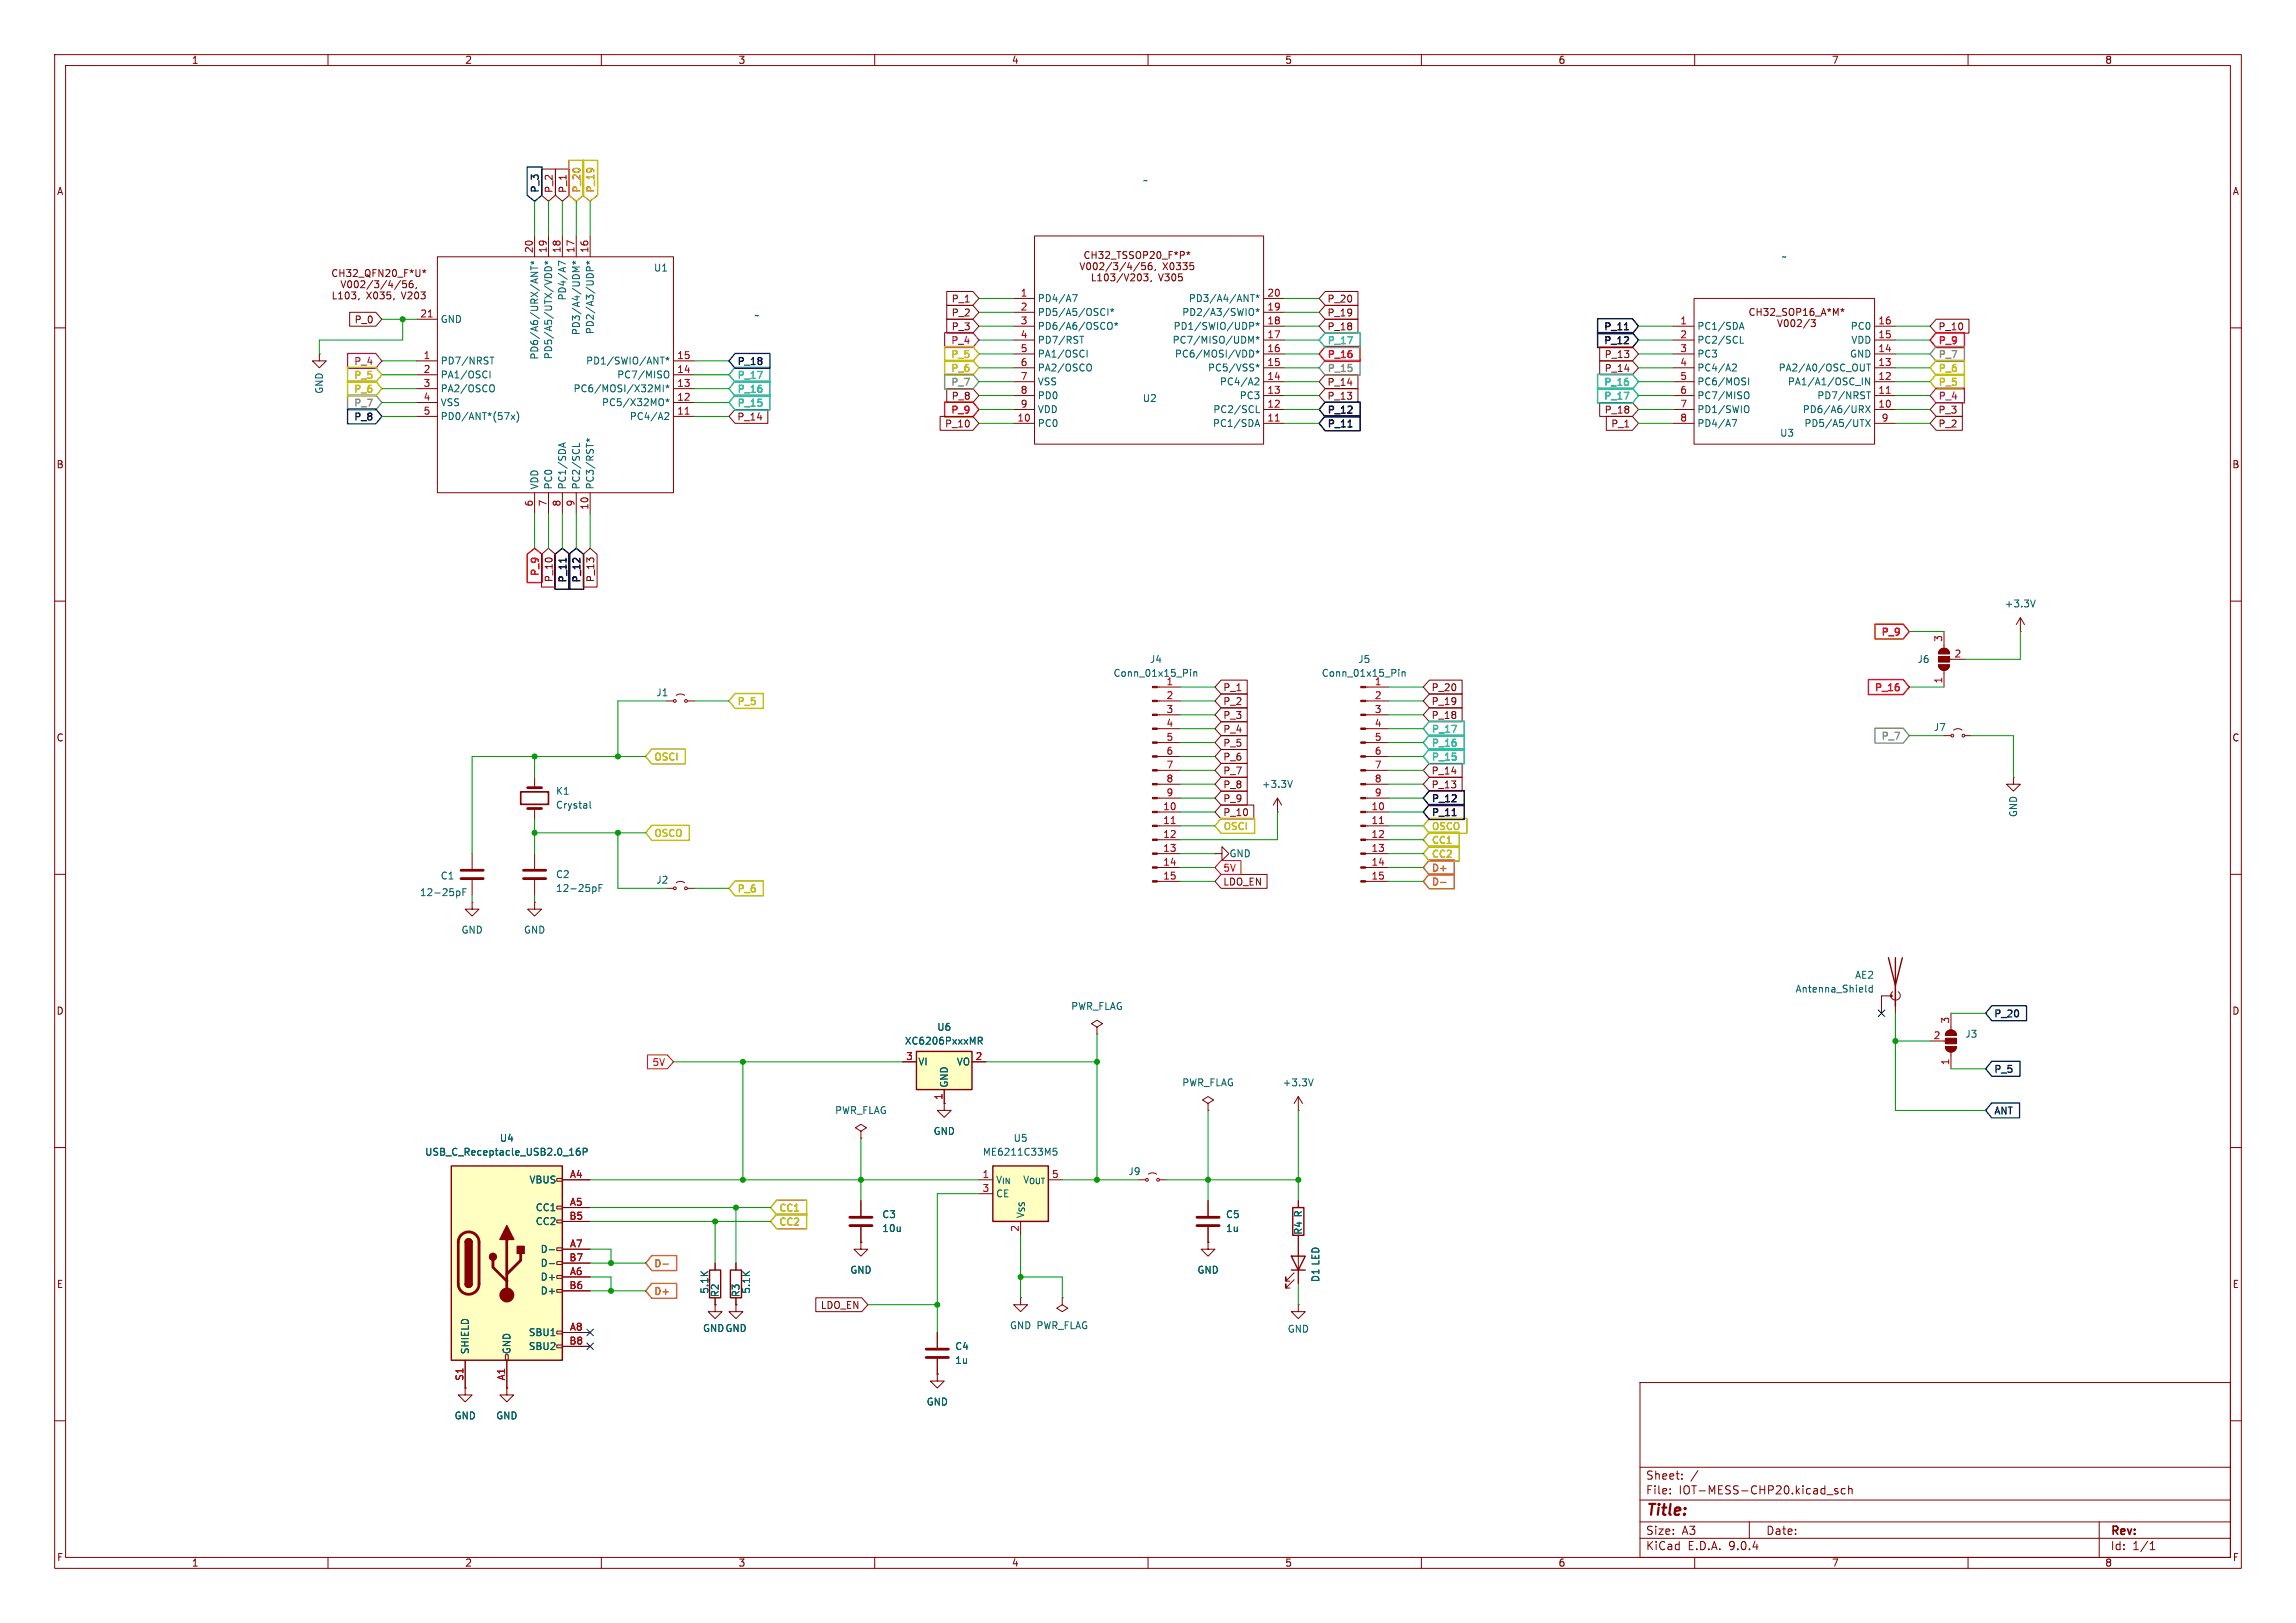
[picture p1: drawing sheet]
<svg xmlns="http://www.w3.org/2000/svg" width="420mm" height="297mm" viewBox="0 0 420 297" stroke-linecap="round" stroke-linejoin="round" font-family="sans-serif">
<defs><g id="words">
<text font-size="2.8" fill="#840000" x="301" y="277.9">Title:</text>
<g font-size="2.1" fill="#840000">
<text x="301" y="273.7">File:</text>
<text x="301" y="271">Sheet:</text>
<text x="307.1" y="273.7">IOT-MESS-CHP20.kicad_sch</text>
<text x="301" y="281.1">Size:</text>
<text x="307.6" y="281.1">A3</text>
<text x="323" y="281.1">Date:</text>
<text x="386" y="281.3">Rev:</text>
<text x="301" y="283.9">KiCad</text>
<text x="308.7" y="283.9">E.D.A.</text>
<text x="316.3" y="283.9">9.0.4</text>
<text x="386" y="283.9">Id:</text>
<text x="390.1" y="283.9">1/1</text>
</g>
<g font-size="1.8" fill="#840000">
<text x="35" y="11.9">1</text>
<text x="85" y="11.9">2</text>
<text x="135" y="11.9">3</text>
<text x="185" y="11.9">4</text>
<text x="235" y="11.9">5</text>
<text x="285" y="11.9">6</text>
<text x="335" y="11.9">7</text>
<text x="385" y="11.9">8</text>
<text x="10.3" y="35.9">A</text>
<text x="101.3" y="35.4" transform="rotate(-90 101.3 35.4)">P_2</text>
<text x="103.8" y="35.4" transform="rotate(-90 103.8 35.4)">P_1</text>
<text x="408.3" y="35.9">A</text>
<text x="64.8" y="59.4">P_0</text>
<text x="174" y="55.6">P_1</text>
<text x="174" y="58.1">P_2</text>
<text x="242.7" y="55.6">P_20</text>
<text x="242.7" y="58.1">P_19</text>
<text x="174" y="60.7">P_3</text>
<text x="242.7" y="60.7">P_18</text>
<text x="293.1" y="63.3">P_12</text>
<text x="293.4" y="65.7">P_13</text>
<text x="354.5" y="60.7">P_10</text>
<text x="242.7" y="70.8">P_14</text>
<text x="293.4" y="68.3">P_14</text>
<text x="134.8" y="77.2">P_14</text>
<text x="173.7" y="76">P_9</text>
<text x="174" y="73.4">P_8</text>
<text x="242.7" y="73.4">P_13</text>
<text x="293.4" y="75.9">P_18</text>
<text x="354.5" y="75.9">P_3</text>
<text x="172.8" y="78.4">P_10</text>
<text x="294.6" y="78.4">P_1</text>
<text x="354.5" y="78.4">P_2</text>
<text x="10.3" y="85.9">B</text>
<text x="408.2" y="85.9">B</text>
<text x="98.9" y="105.7" transform="rotate(-90 98.9 105.7)">P_9</text>
<text x="101.3" y="106.6" transform="rotate(-90 101.3 106.6)">P_10</text>
<text x="106.5" y="106.9" transform="rotate(-90 106.5 106.9)">P_12</text>
<text x="108.9" y="106.6" transform="rotate(-90 108.9 106.6)">P_13</text>
<text x="223.7" y="126.7">P_1</text>
<text x="223.7" y="129.2">P_2</text>
<text x="223.7" y="131.8">P_3</text>
<text x="261.8" y="131.8">P_18</text>
<text x="261.8" y="126.7">P_20</text>
<text x="261.8" y="129.2">P_19</text>
<text x="10.3" y="135.9">C</text>
<text x="223.7" y="136.8">P_5</text>
<text x="223.7" y="134.3">P_4</text>
<text x="408.2" y="135.9">C</text>
<text x="223.7" y="139.4">P_6</text>
<text x="223.7" y="141.9">P_7</text>
<text x="261.8" y="141.9">P_14</text>
<text x="223.7" y="147">P_9</text>
<text x="223.7" y="149.5">P_10</text>
<text x="223.7" y="144.5">P_8</text>
<text x="261.8" y="144.5">P_13</text>
<text x="223.7" y="162.2">LDO_EN</text>
<text x="10.3" y="185.9">D</text>
<text x="408.2" y="185.9">D</text>
<text x="10.3" y="235.9">E</text>
<text x="150" y="239.7">LDO_EN</text>
<text x="408.3" y="235.9">E</text>
<text x="10.3" y="285.9">F</text>
<text x="35" y="286.9">1</text>
<text x="85" y="286.9">2</text>
<text x="135" y="286.9">3</text>
<text x="185" y="286.9">4</text>
<text x="235" y="286.9">5</text>
<text x="285" y="286.9">6</text>
<text x="335" y="286.9">7</text>
<text x="385" y="286.9">8</text>
<text x="408.3" y="285.9">F</text>
</g>
<g font-size="1.8" fill="#0000c2">
<text x="98.9" y="35.4" transform="rotate(-90 98.9 35.4)">P_3</text>
<text x="134.8" y="67.1">P_18</text>
<text x="64.5" y="77.3">P_8</text>
<text x="364.6" y="186.5">P_20</text>
<text x="364.6" y="196.7">P_5</text>
<text x="364.6" y="204.3">ANT</text>
</g>
<g font-size="1.8" fill="#dd8500">
<text x="106.5" y="35.4" transform="rotate(-90 106.5 35.4)">P_20</text>
<text x="109.1" y="35.4" transform="rotate(-90 109.1 35.4)">P_19</text>
</g>
<g font-size="1.8" fill="#006464">
<text x="209" y="33.9">~</text>
<text x="325.8" y="47.9">~</text>
<text x="119.5" y="49.9">U1</text>
<text x="80.5" y="59.3">GND</text>
<text x="103.7" y="55.1" transform="rotate(-90 103.7 55.1)">PD4/A7</text>
<text x="137.9" y="58.6">~</text>
<text x="189.7" y="55.5">PD4/A7</text>
<text x="189.7" y="58">PD5/A5/OSCI*</text>
<text x="216.2" y="58">PD2/A3/SWIO*</text>
<text x="217.4" y="55.5">PD3/A4/ANT*</text>
<text x="98.7" y="65.9" transform="rotate(-90 98.7 65.9)">PD6/A6/URX/ANT*</text>
<text x="101.2" y="65.8" transform="rotate(-90 101.2 65.8)">PD5/A5/UTX/VDD*</text>
<text x="106.3" y="61.4" transform="rotate(-90 106.3 61.4)">PD3/A4/UDM*</text>
<text x="108.8" y="61.2" transform="rotate(-90 108.8 61.2)">PD2/A3/UDP*</text>
<text x="189.7" y="60.6">PD6/A6/OSCO*</text>
<text x="189.7" y="63.1">PD7/RST</text>
<text x="189.7" y="65.6">PA1/OSCI</text>
<text x="214.4" y="63.1">PC7/MISO/UDM*</text>
<text x="214.6" y="60.6">PD1/SWIO/UDP*</text>
<text x="214.8" y="65.6">PC6/MOSI/VDD*</text>
<text x="310.4" y="60.6">PC1/SDA</text>
<text x="310.4" y="63.1">PC2/SCL</text>
<text x="310.4" y="65.6">PC3</text>
<text x="338.3" y="65.6">GND</text>
<text x="338.4" y="60.6">PC0</text>
<text x="338.6" y="63.1">VDD</text>
<text x="80.5" y="66.9">PD7/NRST</text>
<text x="80.5" y="69.4">PA1/OSCI</text>
<text x="80.5" y="72">PA2/OSCO</text>
<text x="104.8" y="72">PC6/MOSI/X32MI*</text>
<text x="107.1" y="66.9">PD1/SWIO/ANT*</text>
<text x="112.8" y="69.4">PC7/MISO</text>
<text x="189.7" y="68.2">PA2/OSCO</text>
<text x="189.7" y="70.7">VSS</text>
<text x="220.9" y="68.2">PC5/VSS*</text>
<text x="223.1" y="70.7">PC4/A2</text>
<text x="310.4" y="68.2">PC4/A2</text>
<text x="310.4" y="70.7">PC6/MOSI</text>
<text x="325.3" y="68.2">PA2/A0/OSC_OUT</text>
<text x="326.9" y="70.7">PA1/A1/OSC_IN</text>
<text x="59.3" y="72.2" transform="rotate(-90 59.3 72.2)">GND</text>
<text x="80.5" y="74.5">VSS</text>
<text x="80.5" y="77.1">PD0/ANT*(57x)</text>
<text x="110" y="74.5">PC5/X32MO*</text>
<text x="115.1" y="77.1">PC4/A2</text>
<text x="189.7" y="73.3">PD0</text>
<text x="189.7" y="75.8">VDD</text>
<text x="208.9" y="73.8">U2</text>
<text x="221.8" y="75.8">PC2/SCL</text>
<text x="226.7" y="73.3">PC3</text>
<text x="310.4" y="73.3">PC7/MISO</text>
<text x="310.4" y="75.8">PD1/SWIO</text>
<text x="329.7" y="75.8">PD6/A6/URX</text>
<text x="332.3" y="73.3">PD7/NRST</text>
<text x="189.7" y="78.3">PC0</text>
<text x="221.8" y="78.3">PC1/SDA</text>
<text x="310.4" y="78.3">PD4/A7</text>
<text x="325.5" y="80.1">U3</text>
<text x="330" y="78.3">PD5/A5/UTX</text>
<text x="98.7" y="89.7" transform="rotate(-90 98.7 89.7)">VDD</text>
<text x="101.2" y="89.7" transform="rotate(-90 101.2 89.7)">PC0</text>
<text x="103.7" y="89.7" transform="rotate(-90 103.7 89.7)">PC1/SDA</text>
<text x="106.3" y="89.7" transform="rotate(-90 106.3 89.7)">PC2/SCL</text>
<text x="108.8" y="89.7" transform="rotate(-90 108.8 89.7)">PC3/RST*</text>
<text x="366.6" y="111.4">+3.3V</text>
<text x="203.6" y="124.1">Conn_01x15_Pin</text>
<text x="210.3" y="121.5">J4</text>
<text x="213.3" y="125.5">1</text>
<text x="241.7" y="124.1">Conn_01x15_Pin</text>
<text x="248.4" y="121.5">J5</text>
<text x="251.4" y="125.5">1</text>
<text x="350.7" y="121.5">J6</text>
<text x="120" y="127.6">J1</text>
<text x="353.6" y="134">J7</text>
<text x="101.6" y="145.6">K1</text>
<text x="101.6" y="148.2">Crystal</text>
<text x="230.7" y="144.4">+3.3V</text>
<text x="369.2" y="149.6" transform="rotate(-90 369.2 149.6)">GND</text>
<text x="80.5" y="161.1">C1</text>
<text x="101.6" y="160.9">C2</text>
<text x="120" y="161.9">J2</text>
<text x="224.8" y="157.1">GND</text>
<text x="76.7" y="164.2">12-25pF</text>
<text x="101.6" y="163.4">12-25pF</text>
<text x="84.3" y="171">GND</text>
<text x="95.8" y="171">GND</text>
<text x="339.2" y="179.3">AE2</text>
<text x="195.8" y="185">PWR_FLAG</text>
<text x="328.4" y="181.8">Antenna_Shield</text>
<text x="165.4" y="191.4">XC6206PxxxMR</text>
<text x="171.3" y="188.8">U6</text>
<text x="359.4" y="190.1">J3</text>
<text x="167.9" y="195.2">VI</text>
<text x="174.9" y="195.2">VO</text>
<text x="173.6" y="199.1" transform="rotate(-90 173.6 199.1)">GND</text>
<text x="216.2" y="199">PWR_FLAG</text>
<text x="234.5" y="199">+3.3V</text>
<text x="91.3" y="209.1">U4</text>
<text x="152.7" y="204.1">PWR_FLAG</text>
<text x="170.7" y="207.9">GND</text>
<text x="185.3" y="209.1">U5</text>
<text x="77.7" y="211.7">USB_C_Receptacle_USB2.0_16P</text>
<text x="179.7" y="211.7">ME6211C33M5</text>
<text x="206.3" y="215.2">J9</text>
<text x="96.8" y="216.8">VBUS</text>
<text x="97.9" y="221.8">CC1</text>
<text x="182.1" y="216.8">V_{IN}V_{OUT}</text>
<text x="182.1" y="219.3">CE</text>
<text x="97.9" y="224.4">CC2</text>
<text x="161.3" y="223.1">C3</text>
<text x="161.3" y="225.7">10u</text>
<text x="187.6" y="223" transform="rotate(-90 187.6 223)">V_{SS}</text>
<text x="224.2" y="223.1">C5</text>
<text x="224.2" y="225.7">1u</text>
<text x="238.4" y="226.1" transform="rotate(-90 238.4 226.1)">R4 R</text>
<text x="98.8" y="229.5">D-</text>
<text x="98.8" y="232">D-</text>
<text x="155.4" y="233.3">GND</text>
<text x="218.9" y="233.3">GND</text>
<text x="98.8" y="234.5">D+</text>
<text x="98.8" y="237.1">D+</text>
<text x="129.8" y="236.8" transform="rotate(-90 129.8 236.8)">5.1K</text>
<text x="131.7" y="237.5" transform="rotate(-90 131.7 237.5)">R2</text>
<text x="135.5" y="237.5" transform="rotate(-90 135.5 237.5)">R3</text>
<text x="137.4" y="236.8" transform="rotate(-90 137.4 236.8)">5.1K</text>
<text x="241.5" y="234.7" transform="rotate(-90 241.5 234.7)">D1 LED</text>
<text x="96.6" y="244.7">SBU1</text>
<text x="128.5" y="243.9">GNDGND</text>
<text x="184.7" y="243.4">GND PWR_FLAG</text>
<text x="235.5" y="244.1">GND</text>
<text x="86" y="247.9" transform="rotate(-90 86 247.9)">SHIELD</text>
<text x="93.6" y="247.9" transform="rotate(-90 93.6 247.9)">GND</text>
<text x="96.6" y="247.2">SBU2</text>
<text x="174.6" y="247.2">C4</text>
<text x="174.6" y="249.8">1u</text>
<text x="169.4" y="257.4">GND</text>
<text x="83.1" y="259.9">GND</text>
<text x="90.7" y="259.9">GND</text>
</g>
<g font-size="1.8" fill="#a90000">
<text x="97.5" y="46.4" transform="rotate(-90 97.5 46.4)">20</text>
<text x="100.1" y="46.4" transform="rotate(-90 100.1 46.4)">19</text>
<text x="102.6" y="46.4" transform="rotate(-90 102.6 46.4)">18</text>
<text x="105.2" y="46.4" transform="rotate(-90 105.2 46.4)">17</text>
<text x="107.7" y="46.4" transform="rotate(-90 107.7 46.4)">16</text>
<text x="76.8" y="58.2">21</text>
<text x="186.6" y="54.4">1</text>
<text x="186.6" y="56.9">2</text>
<text x="186.6" y="59.4">3</text>
<text x="231.7" y="54.4">20</text>
<text x="231.7" y="56.9">19</text>
<text x="231.7" y="59.4">18</text>
<text x="307.3" y="59.4">1</text>
<text x="343.5" y="59.4">16</text>
<text x="77.4" y="65.8">1</text>
<text x="123.8" y="65.8">15</text>
<text x="186.6" y="62">4</text>
<text x="186.6" y="64.5">5</text>
<text x="231.7" y="62">17</text>
<text x="231.7" y="64.5">16</text>
<text x="307.3" y="62">2</text>
<text x="307.3" y="64.5">3</text>
<text x="343.5" y="62">15</text>
<text x="343.5" y="64.5">14</text>
<text x="77.4" y="68.3">2</text>
<text x="77.4" y="70.9">3</text>
<text x="123.8" y="68.3">14</text>
<text x="123.8" y="70.9">13</text>
<text x="186.6" y="67.1">6</text>
<text x="186.6" y="69.6">7</text>
<text x="231.7" y="67.1">15</text>
<text x="231.7" y="69.6">14</text>
<text x="307.3" y="67.1">4</text>
<text x="307.3" y="69.6">5</text>
<text x="343.5" y="67.1">13</text>
<text x="343.5" y="69.6">12</text>
<text x="77.4" y="73.4">4</text>
<text x="77.4" y="75.9">5</text>
<text x="123.8" y="73.4">12</text>
<text x="123.8" y="75.9">11</text>
<text x="186" y="77.2">10</text>
<text x="186.6" y="72.1">8</text>
<text x="186.6" y="74.7">9</text>
<text x="231.7" y="72.1">13</text>
<text x="231.7" y="74.7">12</text>
<text x="231.7" y="77.2">11</text>
<text x="307.3" y="72.1">6</text>
<text x="307.3" y="74.7">7</text>
<text x="307.3" y="77.2">8</text>
<text x="343.5" y="72.1">11</text>
<text x="343.5" y="74.7">10</text>
<text x="344.1" y="77.2">9</text>
<text x="97.5" y="92.8" transform="rotate(-90 97.5 92.8)">6</text>
<text x="100.1" y="92.8" transform="rotate(-90 100.1 92.8)">7</text>
<text x="102.6" y="92.8" transform="rotate(-90 102.6 92.8)">8</text>
<text x="105.2" y="92.8" transform="rotate(-90 105.2 92.8)">9</text>
<text x="107.7" y="93.4" transform="rotate(-90 107.7 93.4)">10</text>
<text x="355.3" y="117.5" transform="rotate(-90 355.3 117.5)">3</text>
<text x="355.3" y="125.2" transform="rotate(-90 355.3 125.2)">1</text>
<text x="357.4" y="120.4">2</text>
<text x="213.3" y="128">2</text>
<text x="213.3" y="130.6">3</text>
<text x="251.4" y="128">2</text>
<text x="251.4" y="130.6">3</text>
<text x="213.3" y="133.1">4</text>
<text x="213.3" y="135.6">5</text>
<text x="251.4" y="133.1">4</text>
<text x="251.4" y="135.6">5</text>
<text x="213.3" y="138.2">6</text>
<text x="213.3" y="140.7">7</text>
<text x="213.3" y="143.3">8</text>
<text x="251.4" y="138.2">6</text>
<text x="251.4" y="140.7">7</text>
<text x="251.4" y="143.3">8</text>
<text x="212.7" y="148.3">10</text>
<text x="213.3" y="145.8">9</text>
<text x="250.8" y="148.3">10</text>
<text x="251.4" y="145.8">9</text>
<text x="212.7" y="150.9">11</text>
<text x="212.7" y="153.4">12</text>
<text x="212.7" y="156">13</text>
<text x="250.8" y="150.9">11</text>
<text x="250.8" y="153.4">12</text>
<text x="250.8" y="156">13</text>
<text x="212.7" y="158.5">14</text>
<text x="212.7" y="161">15</text>
<text x="250.8" y="158.5">14</text>
<text x="250.8" y="161">15</text>
<text x="353.6" y="190.2">2</text>
<text x="356.6" y="187.4" transform="rotate(-90 356.6 187.4)">3</text>
<text x="165.7" y="194.1">3</text>
<text x="178.4" y="194.1">2</text>
<text x="356.6" y="195" transform="rotate(-90 356.6 195)">1</text>
<text x="172.5" y="201.4" transform="rotate(-90 172.5 201.4)">1</text>
<text x="104.2" y="215.6">A4</text>
<text x="179.6" y="215.6">1</text>
<text x="192.3" y="215.6">5</text>
<text x="104.2" y="220.7">A5</text>
<text x="179.6" y="218.2">3</text>
<text x="104.1" y="223.3">B5</text>
<text x="186.4" y="225.5" transform="rotate(-90 186.4 225.5)">2</text>
<text x="104.1" y="230.9">B7</text>
<text x="104.2" y="228.3">A7</text>
<text x="104.2" y="233.4">A6</text>
<text x="104.1" y="236">B6</text>
<text x="104.2" y="243.6">A8</text>
<text x="104.1" y="246.1">B8</text>
<text x="84.8" y="252.8" transform="rotate(-90 84.8 252.8)">S1</text>
<text x="92.5" y="252.7" transform="rotate(-90 92.5 252.7)">A1</text>
</g>
<g font-size="1.8" fill="#c200c2">
<text x="173.7" y="63.3">P_4</text>
<text x="64.5" y="67.1">P_4</text>
<text x="354.5" y="71">P_5</text>
<text x="354.5" y="73.5">P_4</text>
</g>
<g font-size="1.8" fill="#c2c200">
<text x="173.7" y="65.9">P_5</text>
<text x="64.5" y="69.7">P_5</text>
<text x="354.5" y="68.4">P_6</text>
<text x="64.5" y="72.2">P_6</text>
<text x="134.8" y="129.4">P_5</text>
<text x="119.5" y="139.5">OSCI</text>
<text x="119.5" y="153.5">OSCO</text>
<text x="223.7" y="152.2">OSCI</text>
<text x="261.8" y="152.2">OSCO</text>
<text x="134.8" y="163.7">P_6</text>
</g>
<g font-size="1.8" fill="#f00">
<text x="242.7" y="65.9">P_16</text>
<text x="343.9" y="116.7">P_9</text>
<text x="342.7" y="126.8">P_16</text>
<text x="223.7" y="159.7">5V</text>
<text x="119.3" y="195.3">5V</text>
</g>
<g font-size="1.8" fill="#00c2c2">
<text x="242.7" y="63.3">P_17</text>
<text x="134.8" y="69.7">P_17</text>
<text x="293.1" y="71">P_16</text>
<text x="134.8" y="72.2">P_16</text>
<text x="134.8" y="74.8">P_15</text>
<text x="293.1" y="73.5">P_17</text>
<text x="261.8" y="134.5">P_17</text>
<text x="261.8" y="137">P_16</text>
<text x="261.8" y="139.5">P_15</text>
</g>
<g font-size="1.8">
<text x="293.1" y="60.8">P_11</text>
<text x="242.7" y="76">P_12</text>
<text x="242.7" y="78.6">P_11</text>
<text x="104" y="106.9" transform="rotate(-90 104 106.9)">P_11</text>
<text x="261.8" y="147.2">P_12</text>
<text x="261.8" y="149.7">P_11</text>
</g>
<g font-size="1.8" fill="#848484">
<text x="354.5" y="63.3">P_9</text>
<text x="354.5" y="65.9">P_7</text>
<text x="173.7" y="68.4">P_6</text>
<text x="173.7" y="71">P_7</text>
<text x="242.7" y="68.4">P_15</text>
<text x="64.5" y="74.8">P_7</text>
<text x="343.9" y="135.7">P_7</text>
</g>
<g font-size="1.8" fill="#848400">
<text x="261.8" y="154.8">CC1</text>
<text x="261.8" y="157.3">CC2</text>
<text x="142.4" y="222.1">CC1</text>
<text x="142.4" y="224.6">CC2</text>
</g>
<g font-size="1.8" fill="#c60">
<text x="261.8" y="159.9">D+</text>
<text x="261.8" y="162.4">D-</text>
<text x="119.5" y="232.2">D-</text>
<text x="119.5" y="237.3">D+</text>
</g>
</g></defs>
<g fill="none" stroke="#840000" stroke-width=".18">
<path d="M10 10h400v277h-400zM12 12h396v273h-396zM60 10v2M110 10v2M160 10v2M210 10v2M260 10v2M310 10v2M360 10v2M306.1 59.7h3.8M309.9 54.6h33v26.7h-33zM320.9 56.6a.6 .6 0 0 0-.9 .4 .6 .6 0 0 0 .6 .7l.3-.1"/>
<path d="M321.4 56.5v1.2M321.4 57.1h.7M322.1 56.5v1.2M322.6 56.5h.8l-.4 .4 .4 .2v.5l-.2 .1-.6-.1M323.9 56.6l.5-.1 .2 .3-.8 .9h.8M324.9 57.8h.9M325.2 58.5l.4 1.3 .4-1.3M326.5 58.6l.2-.1a.68 .68 0 0 1 .4 .6 .68 .68 0 0 1-.4 .7l-.3-.5zM326.8 56.5h-.5l-.2 .1v.3l.6 .3 .1 .3-.2 .2h-.5M327.3 56.6l.3-.1a.43 .43 0 0 1 .5 .4v.4a.42 .42 0 0 1-.4 .4 .42 .42 0 0 1-.4-.4zM327.7 58.6l.2-.1a.68 .68 0 0 1 .4 .6 .68 .68 0 0 1-.4 .7l-.3-.5zM328.7 57.1h.6l.1-.2-.1-.3-.6-.1v1.2"/>
<path d="M328.8 58.6l.5-.1 .2 .4-.8 .9h.8M329.9 57.7h.7M329.9 56.8l.3-.3v1.2M331 58.4l-1.1 1.7M331.3 58.5h.8l-.5 .5 .4 .1v.5l-.2 .2-.5-.2M331.7 56.5h-.4a.86 .86 0 0 0 0 1.2l.5-.1v-.4l-.2-.3h-.3l-.2 .3M332.1 57.8h.9M333.2 57.7l.4-1.2 .4 1.2M333.3 57.4h.6M334.3 56.6l.3 .2M334.6 56.5v.3M334.6 56.8l-.2 .2"/>
<path d="M334.6 56.8l.2 .2M334.9 56.6l-.3 .2M335.4 57.7v-1.2l.4 .9 .4-.9v1.2M336.7 56.6l.3 .2M337 56.5v.3M337 56.8l-.2 .2M337 56.8l.2 .2M337.3 56.6l-.3 .2M342.9 59.7h3.8M10 60h2M306.1 62.2h3.8M306.1 64.8h3.8"/>
<path d="M306.1 67.3h3.8M306.1 69.9h3.8M306.1 72.4h3.8M306.1 74.9h3.8M306.1 77.5h3.8M342.9 62.2h3.8M342.9 64.8h3.8M342.9 67.3h3.8M342.9 69.9h3.8M342.9 72.4h3.8M342.9 74.9h3.8M342.9 77.5h3.8"/>
<path d="M408 60h2M10 110h2M354.9 118.9a1.02 1.02 0 0 1 1.1-.2 1.02 1.02 0 0 1 .6 .9h-2zM355.6 115.6v3M369.6 115.6h.1M369.6 113l-.8 1.3M369.6 113l.7 1.3M369.6 113v2.6M408 110h2M121.9 128.3h1.3M123.7 127.3l.8-.3 .7 .3M125.7 128.3h1.3"/>
<path d="M211.7 125.7h4.2M211.7 128.3h4.2M211.7 130.8h4.2M211.7 133.4h4.2M211.7 135.9h4.2M211.7 138.4h4.2M249.8 125.7h4.2M249.8 128.3h4.2M249.8 130.8h4.2M249.8 133.4h4.2M249.8 135.9h4.2M249.8 138.4h4.2"/>
<path d="M354.6 121.7h2a1.02 1.02 0 0 1-1 1 1.02 1.02 0 0 1-1-1zM355.6 122.7v3M355.6 134.6h1.3M356.6 120.7h2.8M357.4 133.6l.8-.3 .7 .3M359.4 134.6h1.3M10 160h2M97.8 142.2v1.9M97.8 148v1.9M211.7 141h4.2M211.7 143.5h4.2M211.7 146.1h4.2"/>
<path d="M211.7 148.6h4.2M211.7 151.1h4.2M211.7 153.7h4.2M211.7 156.2h4.2M211.7 158.8h4.2M222.2 156.2h1.3v-1.3l1.3 1.3-1.3 1.3v-1.3M222.2 156.2h.1M233.7 148.6h.1M233.7 146.1l-.8 1.2M233.7 146.1l.7 1.2M233.7 146.1v2.5M249.8 141h4.2"/>
<path d="M249.8 143.5h4.2M249.8 146.1h4.2M249.8 148.6h4.2M249.8 151.1h4.2M249.8 153.7h4.2M249.8 156.2h4.2M249.8 158.8h4.2M368.3 142.2v1.3h-1.3l1.3 1.3 1.3-1.3h-1.3M368.3 142.2h.1M408 160h2M211.7 161.3h4.2M249.8 161.3h4.2"/>
<path d="M200.7 188l1-.7-1-.6-1.1 .6 1.1 .7v1.2M200.7 189.2h.1M345.9 182.2h-1.7v3.2M346.7 180.3v5.1M347.2 181.5a.85 .85 0 0 1 .1 1.2 .85 .85 0 0 1-1.2 0 .85 .85 0 0 1 .1-1.2M353.1 190.5h2.8M355.9 191.5h2a1.02 1.02 0 0 1-1 1 1.02 1.02 0 0 1-1-1zM356.1 188.8a1.02 1.02 0 0 1 1.2-.3 1.02 1.02 0 0 1 .6 1h-2zM356.9 185.4v3.1M356.9 192.5v3.1M10 210h2M157.5 207l1-.6-1-.7-1 .7 1 .6v1.3"/>
<path d="M157.5 208.3h.1M221 201.9l1-.6-1-.6-1 .6 1 .6v1.3M221 203.2h.1M237.5 203.2h.1M237.5 200.7l-.8 1.2M237.5 200.7l.8 1.2M237.5 200.7v2.5M408 210h2M85.1 254v1.3h1.3l-1.3 1.2-1.3-1.2h1.3M85.1 254h.1M300 253h108v32h-108zM10 260h2"/>
<path d="M300 278.5h108M300 274.5h108M300 268.5h108M305.5 273.2v.2M305.5 272.5v.1M307.7 270.5v.2M307.7 269.8v.1M310.6 269.1l-1.3 1.9M320 278.5v3M334.2 273.5h1.1M336.2 272.5l-.4-.1-.2 .2 .1 .2 .5 .2v.3h-.6M337.5 272.5l-.4-.1-.3 .3v.4l.1 .2h.6"/>
<path d="M338.2 272.5l.2-.1 .3 .1 .1 .9M338.2 271.9v1.5M384 278.5v6.5M408 260h2M60 285v2M110 285v2M160 285v2M210 285v2M260 285v2M300 281.5h108M310 285v2M360 285v2"/>
<path d="M393.3 283.6h.9M393.3 282.5l.4-.4v1.5"/>
<circle cx="123.4" cy="128.3" r=".25"/>
<circle cx="125.5" cy="128.3" r=".25"/>
<circle cx="357.1" cy="134.6" r=".25"/>
<circle cx="359.2" cy="134.6" r=".25"/>
</g>
<g fill="none" stroke="#006464" stroke-width=".18">
<path d="M318.3 59.9h.6M316.8 76.8h.9l-.6 1.2M317 66.7l.4-.1 .2 .4-.8 .9h.8M318.2 60.3l.4-1.3 .4 1.3M318.4 61.5v1.3h.6M319.1 69.2h.2M319.3 69.9v.4M319.4 71.7a.43 .43 0 0 1 .5 .4v.4a.43 .43 0 0 1-.5 .5M319.4 74.2a.43 .43 0 0 1 .5 .5v.4a.43 .43 0 0 1-.5 .4M319.9 69.2v1.2M340.1 74.2h.5l.2 .3-.1 .3-.6 .1M340.2 76.8h.8"/>
<path d="M340.4 74.9l.4 .6M340.7 69.2v1.2M341 66.6v1l-.2 .3M341.3 74.2l.8 1.3M341.3 76.8l.8 1.2M341.4 66.6h.8M341.4 71.7h.8M341.8 66.6v1.3M341.8 71.7v1.3M342 69.2v1.2l-.7-1.2v1.2M342.1 74.2l-.8 1.3M342.1 76.8l-.8 1.2"/>
<path d="M372.3 109.8l-.4 1.3M217.8 122.5v.1M217.8 122.9v.9M218.4 123l.2-.1 .3 .1v.8M218.4 122.9v.9M255.9 122.5v.1M255.9 122.9v.9M256.5 122.9v.9M256.5 123l.2-.1 .3 .1v.8M107.9 146.6v1.1l.2 .2M236.4 142.8l-.4 1.3M240.2 197.4l-.4 1.3"/>
<path d="M341.3 181.5l.2 .1M342.5 180.3v1.3M342.5 180.8l-.4-.1-.2 .2 .1 .6h.5"/>
</g>
<path d="M345 72h.8M214.2 150.7h.8M252.3 150.7h.8" fill="none" stroke="#a90000" stroke-width=".18"/>
<g fill="#840000" stroke="#840000" stroke-width=".18">
<path d="M354.6 121.7h2a1.02 1.02 0 0 1-1 1 1.02 1.02 0 0 1-1-1z"/>
<path d="M354.6 120.1h2v1.1h-2z"/>
<path d="M354.9 118.9a1.02 1.02 0 0 1 1.1-.2 1.02 1.02 0 0 1 .6 .9h-2z"/>
<path d="M355.9 191.5h2a1.02 1.02 0 0 1-1 1 1.02 1.02 0 0 1-1-1z"/>
<path d="M355.9 190h2v1h-2z"/>
<path d="M356.1 188.8a1.02 1.02 0 0 1 1.2-.3 1.02 1.02 0 0 1 .6 1h-2z"/>
<path d="M248.9 125.6h.9v.3h-.9z"/>
<path d="M248.9 128.1h.9v.3h-.9z"/>
<path d="M248.9 130.7h.9v.2h-.9z"/>
<path d="M248.9 133.2h.9v.3h-.9z"/>
<path d="M248.9 135.8h.9v.2h-.9z"/>
<path d="M248.9 138.3h.9v.3h-.9z"/>
<path d="M248.9 140.8h.9v.3h-.9z"/>
<path d="M248.9 143.4h.9v.2h-.9z"/>
<path d="M248.9 145.9h.9v.3h-.9z"/>
<path d="M248.9 148.5h.9v.2h-.9z"/>
<path d="M248.9 151h.9v.3h-.9z"/>
<path d="M248.9 153.5h.9v.3h-.9z"/>
<path d="M248.9 156.1h.9v.2h-.9z"/>
<path d="M248.9 158.6h.9v.3h-.9z"/>
<path d="M248.9 161.2h.9v.2h-.9z"/>
<path d="M210.8 125.6h.9v.3h-.9z"/>
<path d="M210.8 128.1h.9v.3h-.9z"/>
<path d="M210.8 130.7h.9v.2h-.9z"/>
<path d="M210.8 133.2h.9v.3h-.9z"/>
<path d="M210.8 135.8h.9v.2h-.9z"/>
<path d="M210.8 138.3h.9v.3h-.9z"/>
<path d="M210.8 140.8h.9v.3h-.9z"/>
<path d="M210.8 143.4h.9v.2h-.9z"/>
<path d="M210.8 145.9h.9v.3h-.9z"/>
<path d="M210.8 148.5h.9v.2h-.9z"/>
<path d="M210.8 151h.9v.3h-.9z"/>
<path d="M210.8 153.5h.9v.3h-.9z"/>
<path d="M210.8 156.1h.9v.2h-.9z"/>
<path d="M210.8 158.6h.9v.3h-.9z"/>
<path d="M210.8 161.2h.9v.2h-.9z"/>
<circle cx="345.9" cy="182.2" r=".18"/>
</g>
<path d="M345.4 175.3l1.3 5 1.3-5M346.7 175.3v8.9" fill="none" stroke="#840000" stroke-width=".25"/>
<path d="M96.5 144.1h2.6M96.5 148h2.6" fill="none" stroke="#840000" stroke-width=".51"/>
<path d="M95.2 144.9h5.1v2.3h-5.1z" fill="none" stroke="#840000" stroke-width=".3"/>
<path d="M82.5 213.4h20.4v35.5h-20.4z" fill="#ffffc2"/>
<g fill="none" stroke="#840000" stroke-width=".18">
<path d="M101.9 215.6h1v.6h-1zM102.9 215.9h5M157.5 219.7v2.8M208.3 215.9h1.2M210.1 214.9l.8-.3 .7 .3M212.1 215.9h1.3M101.9 220.7h1v.5h-1zM101.9 223.3h1v.5h-1zM101.9 228.3h1v.6h-1zM101.9 230.9h1v.5h-1zM101.9 233.4h1v.5h-1zM101.9 236h1v.5h-1z"/>
<path d="M102.9 221h5M102.9 223.5h5M102.9 228.6h5M102.9 231.1h5M102.9 233.7h5M102.9 236.2h5M130.8 238.8v1.2h1.3l-1.3 1.3-1.3-1.3h1.3M130.8 238.8h.1M130.8 231.1v1.3M130.8 237.5v1.3M134.6 238.8v1.2h-1.3l1.3 1.3 1.3-1.3h-1.3M134.6 238.8h.1"/>
<path d="M134.6 231.1v1.3M134.6 237.5v1.3M157.5 227.3v1.3h1.2l-1.2 1.3-1.3-1.3h1.3M157.5 227.3h.1M157.5 224.5v2.8M85.1 248.9v5.1M92.5 247.9h.5v1h-.5zM92.7 254v1.3h1.3l-1.3 1.2-1.3-1.2h1.3M92.7 254h.1M92.7 248.9v5.1M101.9 243.6h1v.5h-1zM101.9 246.1h1v.5h-1z"/>
<path d="M102.9 243.8h5M102.9 246.4h5M171.4 251.5v1.2h1.3l-1.3 1.3-1.2-1.3h1.2M171.4 251.5h.1M171.4 243.8v2.8M171.4 248.7v2.8"/>
<circle cx="209.8" cy="215.9" r=".25"/>
<circle cx="211.8" cy="215.9" r=".25"/>
</g>
<path d="M82.5 213.4h20.4v35.5h-20.4zM85.1 227.3a.64 .64 0 0 1 .6-.6 .64 .64 0 0 1 .7 .6M85.1 234.9a.64 .64 0 0 0 .6 .7 .64 .64 0 0 0 .7-.7M129.8 232.4h2v5.1h-2zM133.6 232.4h2v5.1h-2z" fill="none" stroke="#840000" stroke-width=".25"/>
<path d="M84.4 226a1.9 1.9 0 0 1 2-.4 1.9 1.9 0 0 1 1.2 1.7v7.6a1.91 1.91 0 0 1-1.9 1.9 1.91 1.91 0 0 1-1.9-1.9v-7.7l.2-.7zM90.2 230.6v1.3l2.5 2.5M92.7 226.8v10.2M95.2 229.4v1.2l-2.5 2.6M155.4 222.8h4.1M155.4 224.3h4.1M169.4 246.9h4.1M169.4 248.4h4.1" fill="none" stroke="#840000" stroke-width=".51"/>
<g fill="#840000" stroke="#840000" stroke-width=".25">
<path d="M85.1 227.3h1.3v7.6h-1.3z"/>
<path d="M85.3 226.9a.64 .64 0 0 1 .7-.2 .64 .64 0 0 1 .4 .6h-1.3z"/>
<path d="M85.1 234.9h1.3a.64 .64 0 0 1-.7 .7 .64 .64 0 0 1-.6-.7z"/>
<path d="M92.7 224.3l1.3 2.5h-2.6z"/>
<path d="M94.6 228.1h1.3v1.3h-1.3z"/>
<circle cx="90.2" cy="230" r=".63"/>
</g>
<circle cx="92.7" cy="237" r="1.27" fill="#840000" stroke="#840000" stroke-width=".18"/>
<path d="M106 210.1l-.3 .1a.86 .86 0 0 0 0 1.2l.4-.1v-.4l-.2-.3h-.2l-.3 .3M106.7 210.8l.6-.1 .1-.1-.1-.3-.6-.2v1.3M100.5 228.7h1M100.5 231.2h1" fill="none" stroke="#006464" stroke-width=".18"/>
<path d="M167.6 192.4h10.2v7h-10.2z" fill="#ffffc2"/>
<path d="M167.6 192.4h10.2v7h-10.2z" fill="none" stroke="#840000" stroke-width=".25"/>
<path d="M165.1 194.3h2.5M172.7 199.4v2.5M177.8 194.3h2.5M172.7 201.9v1.3h1.3l-1.3 1.3-1.3-1.3h1.3M172.7 201.9h.1" fill="none" stroke="#840000" stroke-width=".18"/>
<path d="M178.9 190.5l.7-.1 .1-.2-.1-.3-.7-.1v1.3M179.3 190.5l.4 .6" fill="none" stroke="#006464" stroke-width=".18"/>
<path d="M181.6 213.4h10.2v10.1h-10.2z" fill="#ffffc2"/>
<path d="M181.6 213.4h10.2v10.1h-10.2zM236.2 229.9h2.6l-1.3 2.5zM236.2 232.4h2.6M236.5 221h2v5.1h-2z" fill="none" stroke="#840000" stroke-width=".25"/>
<g fill="none" stroke="#840000" stroke-width=".18">
<path d="M99.1 30.9h2.5v4.8l-1.3 1.1-1.2-1.1zM101.6 30.9h2.5v4.8l-1.2 1.1-1.3-1.1zM61 53.4v1.3h.6M61.6 49.5a.6 .6 0 0 0-.8 .4 .6 .6 0 0 0 .6 .7l.2-.1M61.9 53.8l.4-.4v1.3M61.9 54.7h.8M62.2 49.3v1.3M62.2 49.9h.7M62.4 51.4l.4 1.2 .4-1.2M62.9 49.3v1.3M63.3 53.5l.1-.1a.68 .68 0 0 1 .5 .7 .68 .68 0 0 1-.5 .6 .84 .84 0 0 1-.1-1.2zM63.4 49.3h.8l-.5 .5 .4 .1v.6l-.2 .1-.5-.1"/>
<path d="M63.8 51.4h.1a.68 .68 0 0 1 .4 .6 .68 .68 0 0 1-.4 .6 .84 .84 0 0 1-.1-1.2zM64 57.1h4.7l1.1 1.3-1.1 1.3h-4.7zM64.3 53.4h.8l-.4 .5 .3 .1v.6l-.2 .1-.5-.1M64.7 49.5l.4-.2 .3 .4-.8 .9h.8M65 51.4h.1a.68 .68 0 0 1 .4 .6 .68 .68 0 0 1-.4 .6 .84 .84 0 0 1-.1-1.2zM65.6 50.7h1M65.7 54.6l-.1 .3M66 51.5l.5-.1 .2 .3-.7 .9h.7M67 49.4l.1-.1a.43 .43 0 0 1 .6 .5v.4a.42 .42 0 0 1-.4 .4 .42 .42 0 0 1-.5-.4v-.4zM67.1 50.3l.6 .4M67.1 53.4l.8 1.3M67.9 53.4l-.8 1.3"/>
<path d="M68.2 51.3l-1.1 1.7M68.2 49.9h.4M68.5 51.4h.8l-.4 .5 .3 .1v.5l-.2 .1-.5-.1M68.5 53.5l.1-.1a.68 .68 0 0 1 .5 .7 .68 .68 0 0 1-.5 .6 .84 .84 0 0 1-.1-1.2zM68.8 49.3h-.6v1.3M69.5 53.4h.8l-.4 .5 .3 .1v.6l-.2 .1-.5-.1M70 49.3v1.3l-.7-1.3v1.3M70.6 49.5l.5-.2 .2 .4-.8 .9h.8M70.7 51.3l-1.1 1.7M71.4 51.3l-.3 .9h.8M71.4 53.4h-.6v.6l.1-.1 .5 .1 .1 .1-.1 .5-.2 .1-.4-.1M71.7 51.8v.8"/>
<path d="M72 49.4l.1-.1a.68 .68 0 0 1 .4 .7 .68 .68 0 0 1-.4 .6 .84 .84 0 0 1-.1-1.2zM72.1 54.6l-.1 .3M72.8 50.7h.9M73.3 51.3l-1.1 1.7M73.4 53.4l.4 1.3 .5-1.3M74 49.9h.5M74.3 51.4h-.6l-.1 .6 .2-.1h.4l.2 .2-.1 .4-.2 .1-.5-.1M74.6 49.3h-.6v1.3M74.6 53.5l.5-.1 .3 .4-.8 .9h.8M75 49.5l.3 .1M75.3 49.3v.3M75.3 49.6l-.2 .3"/>
<path d="M75.3 49.6l.2 .3M75.4 51.4h-.3a.86 .86 0 0 0 0 1.2l.4-.1 .1-.4-.3-.2h-.3l-.2 .2M75.6 49.5l-.3 .1M76 53.5l.1-.1a.68 .68 0 0 1 .5 .7 .68 .68 0 0 1-.5 .6 .84 .84 0 0 1-.1-1.2zM76.1 49.3v1.1l.2 .2 .4-.1 .1-.1v-1.1M76.2 52.6l-.1 .2M76.2 58.4h3.8M77 53.4h.8l-.4 .5 .3 .1v.6l-.2 .1-.5-.1M77.3 49.5l.3 .1M77.6 49.3v.3M77.6 49.6l-.2 .3M77.6 49.6l.2 .3"/>
<path d="M77.9 49.5l-.3 .1M80 47h43.2v43.2h-43.2zM97.8 43.2v3.8M100.3 43.2v3.8M102.9 43.2v3.8M105.4 43.2v3.8M107.9 43.2v3.8M173.2 53.3h4.8l1.1 1.3-1.1 1.3h-4.8zM173.2 55.9h4.8l1.1 1.3-1.1 1.2h-4.8zM173.2 58.4h4.8l1.1 1.3-1.1 1.3h-4.8zM185.4 54.6h3.8M185.4 57.2h3.8"/>
<path d="M185.4 59.7h3.8M189.2 43.2h41.9v38.1h-41.9zM197.6 48.1l.4 1.2 .4-1.2M198.9 48.2l.2-.1a.68 .68 0 0 1 .4 .6 .68 .68 0 0 1-.4 .6l-.3-.4zM199.2 46.2a.6 .6 0 0 0-.8 .4 .6 .6 0 0 0 .6 .7l.2-.1M199.8 46v1.3M199.8 46.6h.7M199.8 50.1v1.3h.6M200.1 48.2l.2-.1a.68 .68 0 0 1 .4 .6 .68 .68 0 0 1-.4 .6l-.3-.4zM200.5 46v1.3M200.8 51.4h.7M200.8 50.5l.4-.4v1.3"/>
<path d="M201 46h.8l-.5 .5 .4 .1v.6l-.2 .1-.5-.1M201.2 48.2l.5-.1 .2 .3-.8 .9h.8M202.2 50.2l.1-.1a.68 .68 0 0 1 .5 .7 .68 .68 0 0 1-.5 .6 .84 .84 0 0 1-.1-1.2zM202.3 46.2l.4-.2 .3 .4-.8 .9h.8M203.2 50.1h.7l-.4 .5 .4 .1v.6l-.2 .1-.5-.1M203.2 47.4h1M203.4 48l-1.1 1.6M203.7 48.1h.8l-.5 .5 .4 .1v.5l-.2 .1-.5-.1M204.3 46h.7M204.7 46v1.3M205.4 50.1l-1.1 1.6M205.6 50.1l.5 1.3 .4-1.3"/>
<path d="M205.9 48l-1.1 1.6M206.1 46.1l-.5-.1-.1 .2v.3l.5 .3 .1 .3-.2 .2-.5-.1M206.6 48l-.3 .9h.8M206.8 50.2l.5-.1 .3 .4-.8 .9h.8M206.9 48.5v.8M207.3 46.1l-.5-.1-.1 .2v.3l.5 .3 .1 .3-.2 .2-.5-.1M207.9 46.2l.2-.2a.43 .43 0 0 1 .6 .5v.4a.42 .42 0 0 1-.5 .4 .42 .42 0 0 1-.4-.4zM208.2 50.2l.2-.1a.68 .68 0 0 1 .4 .7 .68 .68 0 0 1-.4 .6 .84 .84 0 0 1-.2-1.2zM208.4 48l-1 1.6M209.2 46.7l.6-.1 .1-.1v-.3l-.7-.2v1.3M209.2 50.1h.8l-.4 .5 .3 .1v.6l-.2 .1-.5-.1M209.5 48.1h-.6l-.1 .6 .2-.1h.4l.1 .2v.4l-.2 .1-.5-.1"/>
<path d="M210.4 46.2l.5-.2 .2 .4-.7 .9h.7M210.6 51.3l-.1 .3M210.6 48.1h-.3a.86 .86 0 0 0 0 1.2l.4-.1v-.4l-.2-.2h-.4l-.1 .2M211.4 49.3l-.2 .2M211.7 46.2l.2-.2a.68 .68 0 0 1 .5 .7 .68 .68 0 0 1-.5 .6l-.3-.5zM211.9 50.1l.4 1.3 .5-1.3M212.6 47.4h1M212.7 48.1l.9 1.2M213.1 50.1h.8l-.5 .5 .4 .1v.6l-.2 .1-.5-.1M213.6 48.1l-.9 1.2M213.9 46.6h.4M214.1 48.2l.2-.1a.68 .68 0 0 1 .5 .6 .68 .68 0 0 1-.5 .6l-.3-.4z"/>
<path d="M214.5 46h-.6v1.3M214.5 50.2l.1-.1a.68 .68 0 0 1 .5 .7 .68 .68 0 0 1-.5 .6l-.3-.5zM214.8 46.2l.3 .1M215.1 46v.3M215.1 46.3l-.1 .3M215.1 46.3l.2 .3M215.2 48.1h.7l-.4 .5 .4 .1v.5l-.2 .1-.5-.1M215.4 46.2l-.3 .1M215.9 46.7l.6-.1 .1-.1v-.3l-.7-.2v1.3M216.2 50.1h-.6v.6l.1-.1 .5 .1 .1 .1-.1 .5-.2 .1-.4-.1M216.4 48.1h.8l-.5 .5 .4 .1v.5l-.2 .1-.5-.1M217.1 46.2l.3 .1"/>
<path d="M217.4 46v.3M217.4 46.3l-.2 .3M217.4 46.3l.2 .3M217.7 46.2l-.3 .1M218.3 48.1h-.6l-.1 .6 .2-.1h.4l.2 .2-.1 .4-.2 .1-.5-.1M231.1 54.6h3.8M231.1 57.2h3.8M231.1 59.7h3.8M242.4 58.4h6v2.6h-6l-1.1-1.3zM242.4 53.3h6v2.6h-6l-1.1-1.3zM242.4 55.9h6v2.5h-6l-1.1-1.2zM354.2 58.4h6v2.6h-6l-1.1-1.3z"/>
<path d="M58.4 64.8v1.2h-1.3l1.3 1.3 1.3-1.3h-1.3M58.4 64.8h.1M76.2 66h3.8M76.2 68.6h3.8M76.2 71.1h3.8M76.2 73.7h3.8M76.2 76.2h3.8M123.2 66h3.8M123.2 68.6h3.8M123.2 71.1h3.8M123.2 73.7h3.8M123.2 76.2h3.8"/>
<path d="M134.5 74.9h6v2.6h-6l-1.2-1.3zM172 76.2h6l1.1 1.3-1.1 1.2h-6zM173.2 71.1h4.8l1.1 1.3-1.1 1.3h-4.8zM185.4 62.2h3.8M185.4 64.8h3.8M185.4 67.3h3.8M185.4 69.9h3.8M185.4 72.4h3.8M185.4 74.9h3.8M185.4 77.5h3.8M231.1 62.2h3.8M231.1 64.8h3.8"/>
<path d="M231.1 67.3h3.8M231.1 69.9h3.8M231.1 72.4h3.8M231.1 74.9h3.8M231.1 77.5h3.8M242.4 71.1h6v2.6h-6l-1.1-1.3zM242.4 68.6h6v2.5h-6l-1.1-1.2zM292.6 66h6l1.1 1.3-1.1 1.3h-6zM292.6 63.5h6l1.1 1.3-1.1 1.2h-6zM292.6 73.7h6l1.1 1.2-1.1 1.3h-6zM293.8 76.2h4.8l1.1 1.3-1.1 1.2h-4.8zM354.2 76.2h4.8v2.5h-4.8l-1.1-1.2z"/>
<path d="M354.2 73.7h4.8v2.5h-4.8l-1.1-1.3zM97.8 90.2v3.8M100.3 90.2v3.8M102.9 90.2v3.8M105.4 90.2v3.8M107.9 90.2v3.8M99.1 101.4l1.2-1.1 1.3 1.1v6h-2.5zM106.7 101.4l1.2-1.1 1.3 1.1v6h-2.5zM223.4 134.6h4.7v2.6h-4.7l-1.2-1.3zM223.4 137.2h4.7v2.5h-4.7l-1.2-1.3zM223.4 124.5h4.7v2.5h-4.7l-1.2-1.3zM223.4 127h4.7v2.5h-4.7l-1.2-1.2z"/>
<path d="M223.4 139.7h4.7v2.5h-4.7l-1.2-1.2zM223.4 132.1h4.7v2.5h-4.7l-1.2-1.2zM223.4 129.5h4.7v2.6h-4.7l-1.2-1.3zM261.5 139.7h6v2.5h-6l-1.2-1.2zM261.5 129.5h6v2.6h-6l-1.2-1.3zM261.5 124.5h6v2.5h-6l-1.2-1.3zM261.5 127h6v2.5h-6l-1.2-1.2zM86.4 156.2v2.8M97.8 156.2v2.8M223.4 144.8h4.7v2.5h-4.7l-1.2-1.2zM223.4 147.3h6v2.6h-6l-1.2-1.3zM223.4 142.2h4.7v2.6h-4.7l-1.2-1.3z"/>
<path d="M261.5 142.2h6v2.6h-6l-1.2-1.3zM86.4 165.1v1.3h1.2l-1.2 1.2-1.3-1.2h1.3M86.4 165.1h.1M86.4 161v2.8M97.8 165.1v1.3h1.3l-1.3 1.2-1.3-1.2h1.3M97.8 165.1h.1M97.8 161v2.8M121.9 162.6h1.3M123.7 161.5l.8-.2 .7 .2M125.7 162.6h1.3M223.4 160h8.4v2.6h-8.4l-1.2-1.3zM165.1 194.3h2.5"/>
<path d="M172.7 199.4v2.5M177.8 194.3h2.5M102.9 215.9h5M157.5 219.7v2.8M172.7 201.9h.1M179.1 215.9h2.5M179.1 218.4h2.5M221 219.7v2.8M237.5 219.7v1.3M102.9 221h5M102.9 223.5h5M102.9 228.6h5"/>
<path d="M102.9 231.1h5M102.9 233.7h5M102.9 236.2h5M130.8 238.8h.1M130.8 231.1v1.3M130.8 237.5v1.3M134.6 238.8h.1M134.6 231.1v1.3M134.6 237.5v1.3M149.2 237.5h8.4l1.1 1.3-1.1 1.2h-8.4zM157.5 227.3h.1M157.5 224.5v2.8"/>
<path d="M186.7 237.5v1.3h1.3l-1.3 1.2-1.3-1.2h1.3M186.7 237.5h.1M186.7 223.5v2.6M194.3 237.5v1.3l1 .6-1 .6-1-.6 1-.6M194.3 237.5h.1M221 227.3v1.3h1.2l-1.2 1.3-1.3-1.3h1.3M221 227.3h.1M221 224.5v2.8M236.7 234.2l-1.5 1.5v-.8v.8h.8M236.7 232.9l-1.5 1.5v-.7v.7h.8M237.5 238.8v1.2h-1.3l1.3 1.3 1.3-1.3h-1.3M237.5 238.8h.1"/>
<path d="M237.5 226.1v8.8M85.1 254h.1M85.1 248.9v5.1M92.7 254h.1M92.7 248.9v5.1M102.9 243.8h5M102.9 246.4h5M171.4 251.5h.1M171.4 243.8v2.8M171.4 248.7v2.8"/>
<circle cx="123.4" cy="162.6" r=".25"/>
<circle cx="125.5" cy="162.6" r=".25"/>
</g>
<g fill="none" stroke="#006464" stroke-width=".18">
<path d="M97.1 49.8h1.3l-1.3 .8M97.1 48.7v.7M97.1 49h1.3M97.1 48.1h.3M97.3 47.8l.1 .3M97.4 48.1l-.1 .3M97.4 48.1l.2 .2M97.6 47.9l-.2 .2M99.6 48.1h.3M99.7 50.3l.5-.2 .6 .2M99.8 48.9a.66 .66 0 0 1 .8 0 .66 .66 0 0 1 .3 .6h-1.3zM99.8 47.8l.1 .3"/>
<path d="M99.9 48.1l-.1 .3M99.9 48.1l.3 .2M100.2 47.9l-.3 .2M103.4 48.3l-1.2-.5v.8M104.7 48.1h.3M104.9 47.8l.1 .3M105 48.1l-.1 .3M105 48.1l.3 .2M105.3 47.9l-.3 .2M106 48.9h-1.3l.9 .4-.9 .4M107.3 48.1h.3M107.4 47.8l.2 .3"/>
<path d="M107.6 48.1l-.2 .3M107.6 48.1l.2 .2M107.8 47.9l-.2 .2M107.9 49.5v-.6l-.2-.1-.3 .1-.1 .6h1.2M196.2 53.9h.8l-.5 1.3M201.9 56.5l.2 .1M202.1 57.6l-.2 .1M202.7 56.5v1.2M202.7 59.2l.2-.2a.43 .43 0 0 1 .5 .4v.4a.43 .43 0 0 1-.3 .5 .43 .43 0 0 1-.4-.2M203.1 56.6l.3 .2M203.4 56.5v.3M203.4 56.8l-.1 .2"/>
<path d="M203.4 56.8l.2 .2M203.7 56.6l-.3 .2M203.9 59.2l.3 .1M204.2 59v.3M204.2 59.3l-.2 .2M204.2 59.3l.2 .2M204.5 59.2l-.3 .1M228.6 59h.5l.2 .2-.1 .4-.6 .1M228.7 56.5h.1a.43 .43 0 0 1 .5 .4v.4a.42 .42 0 0 1-.2 .4 .42 .42 0 0 1-.4 0M228.7 53.9h.7M229.1 53.9v1.3M229.7 54.1l.3 .1"/>
<path d="M229.7 56.6l.3 .2M229.7 59.2l.3 .1M230 53.9v.3M230 56.5v.3M230 59v.3M230 54.2l-.1 .3M230 54.2l.2 .3M230 56.8l-.1 .2M230 56.8l.2 .2M230 59.3l-.1 .2M230 59.3l.2 .2M230.4 54.1l-.4 .1"/>
<path d="M230.4 56.6l-.4 .2M230.4 59.2l-.4 .1M89.6 65.3h.8M89.6 67.9v1.3M89.9 70.4a.43 .43 0 0 1 .5 .5v.4a.43 .43 0 0 1-.5 .4M90 65.3v1.3M93.5 75.9l.7 .9M94.2 75.9l-.7 .9M94.5 75.3a1.46 1.46 0 0 1 0 2M119.9 70.4l.4 .9 .4-.9v1.3M120.8 65.3h.7M121.1 73h.1a.81 .81 0 0 1-.1 1.2"/>
<path d="M121.1 65.3v1.3M121.3 70.4v1.3M121.7 75.6l.4-.1 .2 .4-.7 .9h.7M121.8 67.9a.43 .43 0 0 1 .5 .4v.4a.43 .43 0 0 1-.5 .5M121.8 65.5l.3 .2M121.8 70.6l.3 .1M121.8 73.2l.3 .1M122.1 65.3v.4M122.1 70.4v.3M122.1 73v.3M122.1 65.7l-.2 .2M122.1 65.7l.2 .2"/>
<path d="M122.1 70.7l-.2 .3M122.1 70.7l.2 .3M122.1 73.3l-.2 .2M122.1 73.3l.2 .2M122.4 65.5l-.3 .2M122.4 70.6l-.3 .1M122.4 73.2l-.3 .1M197.5 61.5h.7M197.9 61.5v1.3M198.8 64.1v1.2M199.1 66.6a.43 .43 0 0 1 .5 .4v.5a.43 .43 0 0 1-.5 .4M228.4 61.5l.4 .9 .5-.9v1.3"/>
<path d="M228.6 64.1a.64 .64 0 0 1 .7 .6 .64 .64 0 0 1-.7 .6M229.6 78l.4-1.2 .4 1.2M229.6 69.2h.4l.3 .3-.8 .9h.8M229.7 77.7h.6M229.7 61.7l.3 .1M229.7 64.3l.3 .1M229.7 66.8l.3 .1M229.8 74.2v1.3h.6M230 61.5v.3M230 64.1v.3M230 66.6v.3M230 61.8l-.1 .3"/>
<path d="M230 61.8l.2 .3M230 64.4l-.1 .2M230 64.4l.2 .2M230 66.9l-.1 .3M230 66.9l.2 .3M230.4 61.7l-.4 .1M230.4 64.3l-.4 .1M230.4 66.8l-.4 .1M103.1 81.2v.6M103.4 81l-1.2 .5 1.2 .4M106 81.1v.6h-1.3M107.3 80.6h.3"/>
<path d="M107.4 80.2l.2 .4M107.6 80.6l-.2 .3M107.6 80.6l.2 .1M107.8 80.4l-.2 .2M83.7 163.1h.3l.1 .2v.5l-.4 .1M84.7 163.2h.4M85.3 162.6h-.6v1.3M108.5 162.3l.4 .1 .1 .1v.5l-.5 .1M109.6 162.5h.4M110.2 161.9h-.6v1.2M178.9 190.5l.7-.1 .1-.2-.1-.3-.7-.1v1.3M179.3 190.5l.4 .6"/>
<path d="M106 210.1l-.3 .1a.86 .86 0 0 0 0 1.2l.4-.1v-.4l-.2-.3h-.2l-.3 .3M106.7 210.8l.6-.1 .1-.1-.1-.3-.6-.2v1.3M193.3 210.1h-.6l-.1 .6 .2-.1 .4 .1 .1 .2v.4l-.2 .1-.5-.1M100.5 228.7h1M100.5 231.2h1"/>
</g>
<path d="M84.3 159.3h4.1M95.8 159.3h4M84.3 160.8h4.1M95.8 160.8h4M218.9 222.8h4.1M218.9 224.3h4.1" fill="none" stroke="#840000" stroke-width=".51"/>
<path d="M78.3 58h.8M125.3 75.8h.8M233.3 77.1h.7" fill="none" stroke="#a90000" stroke-width=".18"/>
<path d="M63.6 69.8h5.1l1.1 1.3-1.1 1.4h-5.1zM63.6 67.2h5.1l1.1 1.4-1.1 1.3h-5.1zM172.8 65.9h5.2l1.1 1.4-1.1 1.4h-5.2zM172.8 63.4h5.2l1.1 1.4-1.1 1.3h-5.2zM354.2 68.5h5.1v2.7h-5.1l-1.1-1.3zM354.2 65.9h5.1v2.8h-5.1l-1.1-1.4zM119.2 137.1h6.2v2.7h-6.2l-1.1-1.4zM134.5 126.9h5.1v2.7h-5.1l-1.2-1.3zM119.2 151h6.9v2.8h-6.9l-1.1-1.4zM223.4 149.8h6.1v2.7h-6.1l-1.2-1.4zM261.5 149.8h6.8v2.7h-6.8l-1.2-1.4zM134.5 161.2h5.1v2.7h-5.1l-1.2-1.3z" fill="none" stroke="#c2c200" stroke-width=".25"/>
<path d="M223.4 157.5h3.6v2.5h-3.6l-1.2-1.2zM118.4 193h3.7l1.1 1.3-1.1 1.3h-3.7z" fill="none" stroke="#f00" stroke-width=".18"/>
<g fill="none" stroke="#000" stroke-width=".25">
<path d="M292.2 58.3h6.4l1.1 1.4-1.1 1.4h-6.4zM242.4 76.1h6.4v2.7h-6.4l-1.1-1.3zM242.4 73.6h6.4v2.7h-6.4l-1.1-1.4zM246.6 78.1h.7M292.2 60.9h6.4l1.1 1.3-1.1 1.4h-6.4zM297.2 60.4h.7M297.8 61.7l.1 .2-.1 .3-.7 .7h.8M101.5 101.4l1.4-1.1 1.3 1.1v6.4h-2.7zM103.5 102.2v.7M104 101.4l1.4-1.1 1.4 1.1v6.4h-2.8zM106.1 102.2v.8l-.8-.8h-.3l-.1 .1M261.5 144.7h6.3v2.7h-6.3l-1.2-1.3z"/>
<path d="M261.5 147.2h6.3v2.8h-6.3l-1.2-1.4zM265.6 149.3h.8"/>
</g>
<path d="M261.5 157.4h4.5v2.7h-4.5l-1.2-1.3zM261.5 159.9h4.5v2.8h-4.5l-1.2-1.4zM263.5 161.5h1M119.2 229.8h4.6v2.7h-4.6l-1.1-1.4zM119.2 234.9h4.6v2.7h-4.6l-1.1-1.4zM121.3 231.3h.9" fill="none" stroke="#c60" stroke-width=".25"/>
<path d="M63.6 72.3h5.1l1.1 1.4-1.1 1.3h-5.1zM172.8 68.5h5.2l1.1 1.4-1.1 1.3h-5.2zM242.4 65.9h6.4v2.8h-6.4l-1.1-1.4zM354.2 63.4h5.1v2.7h-5.1l-1.1-1.3zM343 133.3h5.1l1.1 1.3-1.1 1.4h-5.1z" fill="none" stroke="#848484" stroke-width=".25"/>
<path d="M172.8 73.6h5.2l1.1 1.3-1.1 1.4h-5.2zM242.4 63.4h6.4v2.7h-6.4l-1.1-1.3zM354.2 60.9h5.1v2.7h-5.1l-1.1-1.4zM96.4 101.4l1.4-1.1 1.4 1.1v5.2h-2.8zM343 114.2h5.1l1.1 1.4-1.1 1.3h-5.1zM341.8 124.4h6.3l1.1 1.3-1.1 1.4h-6.3zM347.3 125.7l.1 .2-.1 .4" fill="none" stroke="#f00" stroke-width=".25"/>
<path d="M63.6 64.7h5.1l1.1 1.3-1.1 1.4h-5.1zM172.8 60.9h5.2l1.1 1.3-1.1 1.4h-5.2zM354.2 71h5.1v2.8h-5.1l-1.1-1.4z" fill="none" stroke="#c200c2" stroke-width=".25"/>
<path d="M261.5 152.3h5.4v2.7h-5.4l-1.2-1.3zM261.5 154.8h5.4v2.8h-5.4l-1.2-1.4zM142.1 219.6h5.4v2.7h-5.4l-1.1-1.3zM142.1 222.2h5.4v2.7h-5.4l-1.1-1.4z" fill="none" stroke="#848400" stroke-width=".25"/>
<path d="M134.5 67.2h6.3v2.7h-6.3l-1.2-1.3zM134.5 69.8h6.3v2.7h-6.3l-1.2-1.4zM134.5 72.3h6.3v2.7h-6.3l-1.2-1.3zM242.4 60.9h6.4v2.7h-6.4l-1.1-1.4zM292.2 71h6.4l1.1 1.4-1.1 1.4h-6.4zM292.2 68.5h6.4l1.1 1.4-1.1 1.3h-6.4zM297.1 71.8h.8l-.5 1.3M297.8 69.8l.1 .2-.1 .5M261.5 132h6.3v2.7h-6.3l-1.2-1.3zM261.5 137.1h6.3v2.7h-6.3l-1.2-1.4zM261.5 134.5h6.3v2.8h-6.3l-1.2-1.4z" fill="none" stroke="#00c2c2" stroke-width=".25"/>
<path d="M96.4 30.6h2.8v5.1l-1.4 1.1-1.4-1.1zM63.6 74.8h5.1l1.1 1.4-1.1 1.4h-5.1zM134.5 64.7h6.3v2.7h-6.3l-1.2-1.4zM364.3 194.2h5.2v2.7h-5.2l-1.1-1.3zM364.3 184.1h6.4v2.7h-6.4l-1.1-1.4zM364.3 201.8h5.1v2.8h-5.1l-1.1-1.4z" fill="none" stroke="#0000c2" stroke-width=".25"/>
<path d="M104 29.3h2.8v6.4l-1.4 1.1-1.4-1.1zM106.6 29.3h2.7v6.4l-1.4 1.1-1.3-1.1z" fill="none" stroke="#dd8500" stroke-width=".25"/>
<g fill="none" stroke="#009600" stroke-width=".18">
<path d="M97.8 36.8v6.4M100.3 36.8v6.4M102.9 36.8v6.4M105.4 36.8v6.4M107.9 36.8v6.4M69.8 58.4h6.4M73.7 58.4v3.8h-15.3v2.6M179.1 59.7h6.3M179.1 57.2h6.3M179.1 54.6h6.3M234.9 59.7h6.4M234.9 57.2h6.4"/>
<path d="M234.9 54.6h6.4M299.7 59.7h6.4M346.7 59.7h6.4M69.8 71.1h6.4M69.8 76.2h6.4M69.8 73.7h6.4M69.8 66h6.4M69.8 68.6h6.4M127 71.1h6.3M127 76.2h6.3M127 73.7h6.3M127 66h6.3"/>
<path d="M127 68.6h6.3M179.1 77.5h6.3M179.1 74.9h6.3M179.1 72.4h6.3M179.1 69.9h6.3M179.1 67.3h6.3M179.1 62.2h6.3M179.1 64.8h6.3M234.9 77.5h6.4M234.9 74.9h6.4M234.9 72.4h6.4M234.9 69.9h6.4"/>
<path d="M234.9 67.3h6.4M234.9 62.2h6.4M234.9 64.8h6.4M299.7 77.5h6.4M299.7 74.9h6.4M299.7 72.4h6.4M299.7 69.9h6.4M299.7 67.3h6.4M299.7 62.2h6.4M299.7 64.8h6.4M346.7 77.5h6.4M346.7 74.9h6.4"/>
<path d="M346.7 72.4h6.4M346.7 69.9h6.4M346.7 67.3h6.4M346.7 62.2h6.4M346.7 64.8h6.4M97.8 94v6.3M100.3 94v6.3M102.9 94v6.3M105.4 94v6.3M107.9 94v6.3M349.2 115.6h6.4M369.6 115.6v5.1h-10.2"/>
<path d="M97.8 138.4v3.8M118.1 138.4h-31.7v17.8M121.9 128.3h-8.9v10.1M127 128.3h6.3M215.9 133.4h6.3M215.9 130.8h6.3M215.9 128.3h6.3M215.9 125.7h6.3M215.9 135.9h6.3M215.9 138.4h6.3M254 133.4h6.3M254 130.8h6.3"/>
<path d="M254 128.3h6.3M254 125.7h6.3M254 135.9h6.3M254 138.4h6.3M349.2 125.7h6.4M349.2 134.6h6.4M360.7 134.6h7.6v7.6M97.8 149.9v6.3M97.8 152.4h20.3M113 152.4v10.2h8.9M215.9 158.8h6.3M215.9 148.6h6.3"/>
<path d="M215.9 141h6.3M215.9 156.2h6.3M215.9 146.1h6.3M215.9 151.1h6.3M215.9 143.5h6.3M233.7 148.6v5.1h-17.8M254 158.8h6.3M254 153.7h6.3M254 148.6h6.3M254 141h6.3M254 156.2h6.3M254 146.1h6.3"/>
<path d="M254 151.1h6.3M254 143.5h6.3M86.4 163.8v1.3M97.8 163.8v1.3M127 162.6h6.3M215.9 161.3h6.3M254 161.3h6.3M123.2 194.3h41.9M135.9 194.3v21.6M180.3 194.3h20.4M200.7 189.2v26.7M346.7 185.4v17.8h16.5"/>
<path d="M346.7 190.5h6.4M356.9 185.4h6.3M356.9 195.6h6.3M107.9 215.9h71.2M157.5 208.3v11.4M179.1 218.4h-7.7v25.4M194.3 215.9h14M213.4 215.9h24.1M221 203.2v16.5M237.5 203.2v16.5M107.9 236.2h10.2M107.9 228.6h3.9v2.5"/>
<path d="M107.9 233.7h3.9v2.5M107.9 223.5h33.1M107.9 231.1h10.2M107.9 221h33.1M130.8 223.5v7.6M134.6 221v10.1M158.7 238.8h12.7M186.7 233.7h7.6v3.8M186.7 226.1v11.4M237.5 234.9v3.9"/>
</g>
<path d="M343.6 184.8l1.2 1.2M344.8 184.8l-1.2 1.2M107.3 245.8l1.3 1.2M107.3 243.2l1.3 1.2M108.6 245.8l-1.3 1.2M108.6 243.2l-1.3 1.2" fill="none" stroke="#000084" stroke-width=".18"/>
<g fill="#009600" stroke="#009600" stroke-width=".18">
<circle cx="346.7" cy="190.5" r=".46"/>
<circle cx="97.8" cy="138.4" r=".46"/>
<circle cx="97.8" cy="152.4" r=".46"/>
<circle cx="113" cy="138.4" r=".46"/>
<circle cx="113" cy="152.4" r=".46"/>
<circle cx="111.8" cy="231.1" r=".46"/>
<circle cx="111.8" cy="236.2" r=".46"/>
<circle cx="157.5" cy="215.9" r=".46"/>
<circle cx="171.4" cy="238.8" r=".46"/>
<circle cx="134.6" cy="221" r=".46"/>
<circle cx="221" cy="215.9" r=".46"/>
<circle cx="200.7" cy="194.3" r=".46"/>
<circle cx="200.7" cy="215.9" r=".46"/>
<circle cx="237.5" cy="215.9" r=".46"/>
<circle cx="186.7" cy="233.7" r=".46"/>
<circle cx="73.7" cy="58.4" r=".46"/>
<circle cx="130.8" cy="223.5" r=".46"/>
<circle cx="135.9" cy="215.9" r=".46"/>
<circle cx="135.9" cy="194.3" r=".46"/>
</g>
<use href="#words"/>
</svg>
